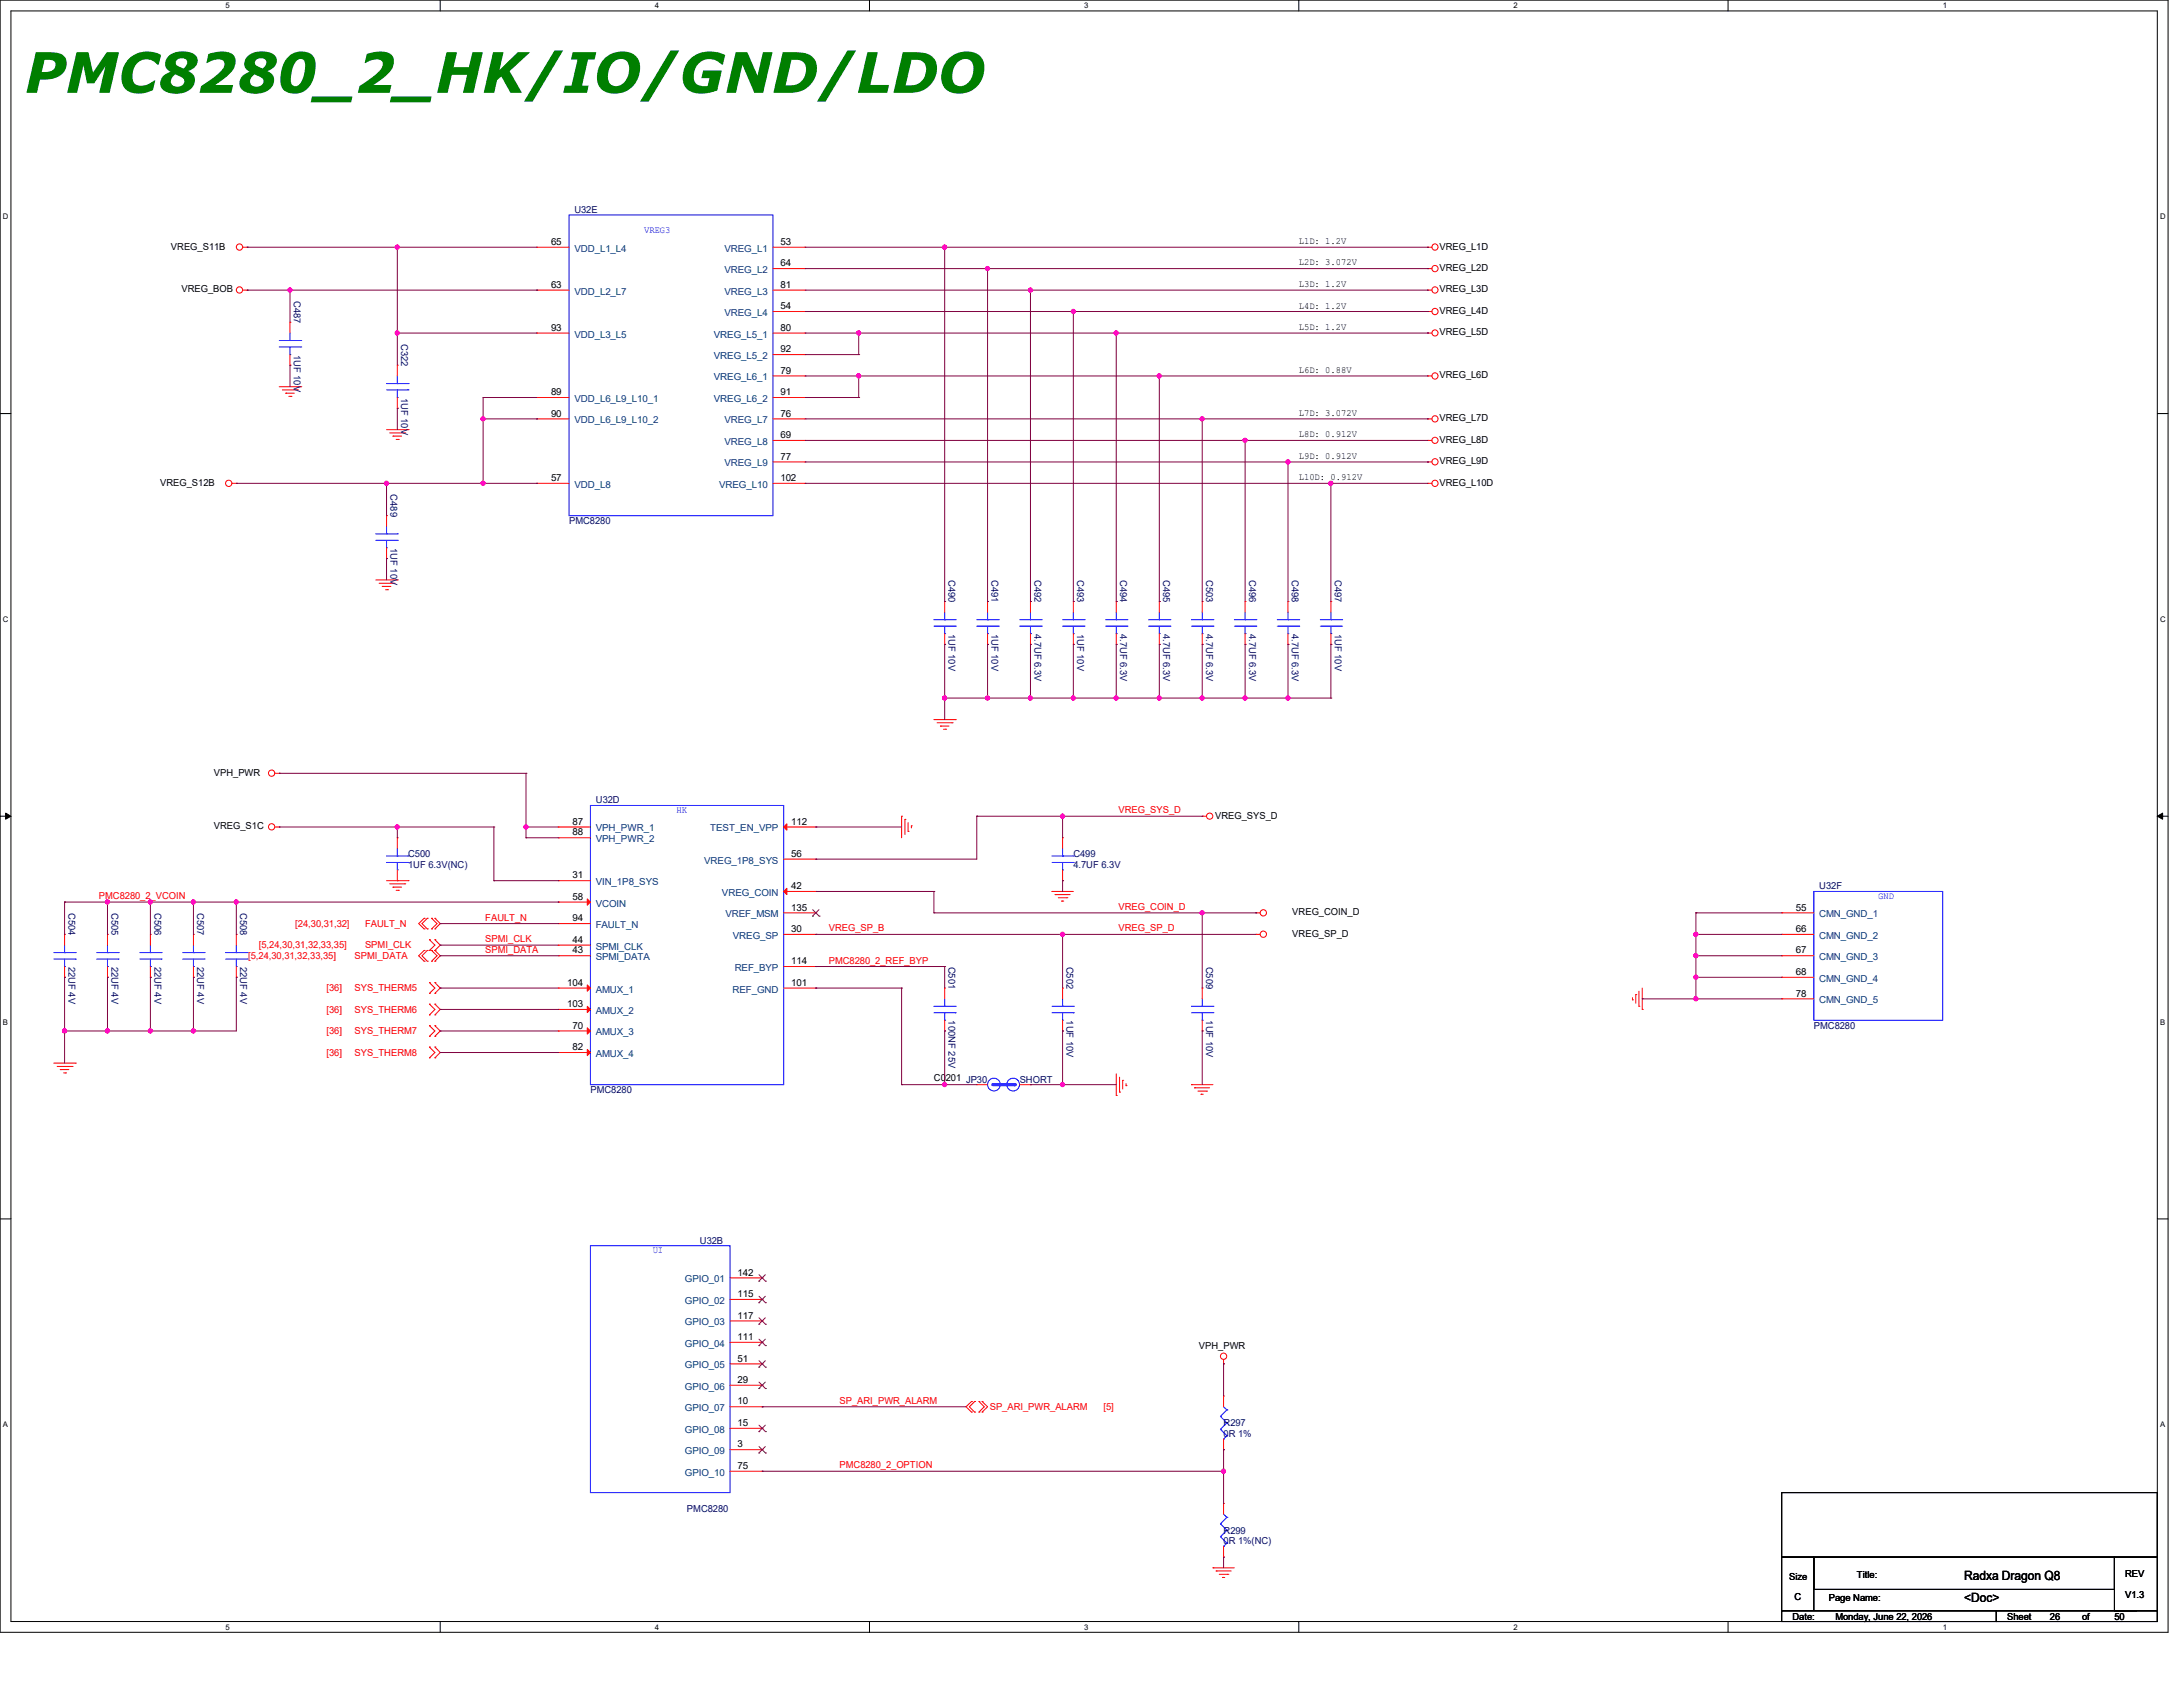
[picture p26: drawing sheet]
<svg xmlns="http://www.w3.org/2000/svg" width="558mm" height="431mm" viewBox="0 0 558 431" stroke-linecap="round" stroke-linejoin="round" font-family="sans-serif">
<defs><g id="words">
<text font-size="14.2" fill="#007f00" x="6.3" y="23.7">PMC8280_2_HK/IO/GND/LDO</text>
<g font-size="3.3">
<text x="502.1" y="403.8">Radxa Dragon Q8</text>
<text x="502.1" y="409.3">&lt;Doc&gt;</text>
</g>
<g font-size="2.5" fill="#00007f">
<text x="146.8" y="54.4">U32E</text>
<text x="75.1" y="76.9" transform="rotate(90 75.1 76.9)">C487</text>
<text x="102.6" y="87.8" transform="rotate(90 102.6 87.8)">C322</text>
<text x="75.1" y="90.6" transform="rotate(90 75.1 90.6)">1UF 10V</text>
<text x="102.6" y="101.6" transform="rotate(90 102.6 101.6)">1UF 10V</text>
<text x="99.8" y="126.2" transform="rotate(90 99.8 126.2)">C489</text>
<text x="145.5" y="134">PMC8280</text>
<text x="99.8" y="140" transform="rotate(90 99.8 140)">1UF 10V</text>
<text x="242.4" y="148.2" transform="rotate(90 242.4 148.2)">C490</text>
<text x="253.4" y="148.2" transform="rotate(90 253.4 148.2)">C491</text>
<text x="264.4" y="148.2" transform="rotate(90 264.4 148.2)">C492</text>
<text x="275.4" y="148.2" transform="rotate(90 275.4 148.2)">C493</text>
<text x="286.3" y="148.2" transform="rotate(90 286.3 148.2)">C494</text>
<text x="297.3" y="148.2" transform="rotate(90 297.3 148.2)">C495</text>
<text x="308.3" y="148.2" transform="rotate(90 308.3 148.2)">C503</text>
<text x="319.3" y="148.2" transform="rotate(90 319.3 148.2)">C496</text>
<text x="330.2" y="148.2" transform="rotate(90 330.2 148.2)">C498</text>
<text x="341.2" y="148.2" transform="rotate(90 341.2 148.2)">C497</text>
<text x="242.4" y="161.9" transform="rotate(90 242.4 161.9)">1UF 10V</text>
<text x="253.4" y="161.9" transform="rotate(90 253.4 161.9)">1UF 10V</text>
<text x="264.4" y="161.9" transform="rotate(90 264.4 161.9)">4.7UF 6.3V</text>
<text x="275.4" y="161.9" transform="rotate(90 275.4 161.9)">1UF 10V</text>
<text x="286.3" y="161.9" transform="rotate(90 286.3 161.9)">4.7UF 6.3V</text>
<text x="297.3" y="161.9" transform="rotate(90 297.3 161.9)">4.7UF 6.3V</text>
<text x="308.3" y="161.9" transform="rotate(90 308.3 161.9)">4.7UF 6.3V</text>
<text x="319.3" y="161.9" transform="rotate(90 319.3 161.9)">4.7UF 6.3V</text>
<text x="330.2" y="161.9" transform="rotate(90 330.2 161.9)">4.7UF 6.3V</text>
<text x="341.2" y="161.9" transform="rotate(90 341.2 161.9)">1UF 10V</text>
<text x="152.3" y="205.3">U32D</text>
<text x="104.3" y="219">C500</text>
<text x="104.3" y="221.7">1UF 6.3V(NC)</text>
<text x="274.4" y="219">C499</text>
<text x="274.4" y="221.7">4.7UF 6.3V</text>
<text x="465" y="227.2">U32F</text>
<text x="17.5" y="233.2" transform="rotate(90 17.5 233.2)">C504</text>
<text x="28.5" y="233.2" transform="rotate(90 28.5 233.2)">C505</text>
<text x="39.5" y="233.2" transform="rotate(90 39.5 233.2)">C506</text>
<text x="50.4" y="233.2" transform="rotate(90 50.4 233.2)">C507</text>
<text x="61.4" y="233.2" transform="rotate(90 61.4 233.2)">C508</text>
<text x="17.5" y="246.9" transform="rotate(90 17.5 246.9)">22UF 4V</text>
<text x="28.5" y="246.9" transform="rotate(90 28.5 246.9)">22UF 4V</text>
<text x="39.5" y="246.9" transform="rotate(90 39.5 246.9)">22UF 4V</text>
<text x="50.4" y="246.9" transform="rotate(90 50.4 246.9)">22UF 4V</text>
<text x="61.4" y="246.9" transform="rotate(90 61.4 246.9)">22UF 4V</text>
<text x="242.4" y="246.9" transform="rotate(90 242.4 246.9)">C501</text>
<text x="272.6" y="246.9" transform="rotate(90 272.6 246.9)">C502</text>
<text x="308.3" y="246.9" transform="rotate(90 308.3 246.9)">C509</text>
<text x="242.4" y="260.6" transform="rotate(90 242.4 260.6)">100NF 25V</text>
<text x="272.6" y="260.6" transform="rotate(90 272.6 260.6)">1UF 10V</text>
<text x="308.3" y="260.6" transform="rotate(90 308.3 260.6)">1UF 10V</text>
<text x="463.6" y="262.9">PMC8280</text>
<text x="150.9" y="279.4">PMC8280</text>
<text x="260.6" y="276.6">SHORT</text>
<text x="178.9" y="317.8">U32B</text>
<text x="312.8" y="364.4">R297</text>
<text x="312.8" y="367.2">0R 1%</text>
<text x="175.6" y="386.3">PMC8280</text>
<text x="312.8" y="391.8">R299</text>
<text x="312.8" y="394.6">0R 1%(NC)</text>
</g>
<g font-size="2.5" fill="#00f">
<text x="164.6" y="59.6">VREG3</text>
<text x="172.9" y="207.7">HK</text>
<text x="480.1" y="229.7">GND</text>
<text x="166.8" y="320.2">UI</text>
</g>
<g font-size="2.5">
<text x="43.7" y="63.8">VREG_S11B</text>
<text x="140.8" y="62.6">65</text>
<text x="199.5" y="62.6">53</text>
<text x="332" y="62.4">L1D: 1.2V</text>
<text x="367.9" y="63.8">VREG_L1D</text>
<text x="199.5" y="68">64</text>
<text x="332" y="67.8">L2D: 3.072V</text>
<text x="367.9" y="69.2">VREG_L2D</text>
<text x="46.4" y="74.7">VREG_BOB</text>
<text x="140.8" y="73.5">63</text>
<text x="199.5" y="73.5">81</text>
<text x="332" y="73.3">L3D: 1.2V</text>
<text x="367.9" y="74.7">VREG_L3D</text>
<text x="199.5" y="79">54</text>
<text x="332" y="78.8">L4D: 1.2V</text>
<text x="367.9" y="80.2">VREG_L4D</text>
<text x="140.8" y="84.5">93</text>
<text x="199.5" y="84.5">80</text>
<text x="199.5" y="90">92</text>
<text x="332" y="84.3">L5D: 1.2V</text>
<text x="367.9" y="85.7">VREG_L5D</text>
<text x="199.5" y="95.5">79</text>
<text x="332" y="95.3">L6D: 0.88V</text>
<text x="140.8" y="101">89</text>
<text x="199.5" y="101">91</text>
<text x="367.9" y="96.6">VREG_L6D</text>
<text x="140.8" y="106.4">90</text>
<text x="199.5" y="106.4">76</text>
<text x="332" y="106.3">L7D: 3.072V</text>
<text x="367.9" y="107.7">VREG_L7D</text>
<text x="199.5" y="111.9">69</text>
<text x="332" y="111.7">L8D: 0.912V</text>
<text x="367.9" y="113.1">VREG_L8D</text>
<text x="199.5" y="117.4">77</text>
<text x="332" y="117.2">L9D: 0.912V</text>
<text x="367.9" y="118.6">VREG_L9D</text>
<text x="40.9" y="124.1">VREG_S12B</text>
<text x="140.8" y="122.9">57</text>
<text x="199.5" y="122.9">102</text>
<text x="332" y="122.7">L10D: 0.912V</text>
<text x="367.9" y="124.1">VREG_L10D</text>
<text x="54.7" y="198.2">VPH_PWR</text>
<text x="310.6" y="209.1">VREG_SYS_D</text>
<text x="54.7" y="211.9">VREG_S1C</text>
<text x="146.3" y="210.7">87</text>
<text x="146.3" y="213.4">88</text>
<text x="202.2" y="210.7">112</text>
<text x="202.2" y="218.9">56</text>
<text x="146.3" y="224.4">31</text>
<text x="202.2" y="227.2">42</text>
<text x="146.3" y="229.9">58</text>
<text x="202.2" y="232.6">135</text>
<text x="330.3" y="233.8">VREG_COIN_D</text>
<text x="459" y="232.6">55</text>
<text x="146.3" y="235.4">94</text>
<text x="202.2" y="238.1">30</text>
<text x="330.3" y="239.3">VREG_SP_D</text>
<text x="459" y="238.1">66</text>
<text x="146.3" y="240.9">44</text>
<text x="146.3" y="243.6">43</text>
<text x="459" y="243.6">67</text>
<text x="144.9" y="251.8">104</text>
<text x="202.2" y="246.3">114</text>
<text x="202.2" y="251.8">101</text>
<text x="459" y="249.1">68</text>
<text x="144.9" y="257.3">103</text>
<text x="459" y="254.6">78</text>
<text x="146.3" y="262.8">70</text>
<text x="146.3" y="268.3">82</text>
<text x="238.7" y="276.1">C0201 JP30</text>
<text x="188.5" y="325.9">142</text>
<text x="188.5" y="331.4">115</text>
<text x="188.5" y="336.9">117</text>
<text x="188.5" y="342.3">111</text>
<text x="188.5" y="347.9">51</text>
<text x="306.5" y="344.6">VPH_PWR</text>
<text x="188.5" y="353.3">29</text>
<text x="188.5" y="358.8">10</text>
<text x="188.5" y="364.3">15</text>
<text x="188.5" y="369.8">3</text>
<text x="188.5" y="375.3">75</text>
<text x="457.3" y="403.6">Size</text>
<text x="474.6" y="403.1">Title:</text>
<text x="543.2" y="402.8">REV</text>
<text x="458.2" y="413.8">Date:</text>
<text x="458.7" y="408.9">C</text>
<text x="467.5" y="409.1">Page Name:</text>
<text x="469.1" y="413.8">Monday, June 22, 2026</text>
<text x="513" y="413.8">Sheet</text>
<text x="524" y="413.8">26</text>
<text x="532.2" y="413.8">of</text>
<text x="540.5" y="413.8">50</text>
<text x="543.2" y="408.3">V1.3</text>
</g>
<g font-size="2.5" fill="#003f7f">
<text x="146.8" y="64.3">VDD_L1_L4</text>
<text x="185.2" y="64.3">VREG_L1</text>
<text x="185.2" y="69.8">VREG_L2</text>
<text x="146.8" y="75.3">VDD_L2_L7</text>
<text x="185.2" y="75.3">VREG_L3</text>
<text x="185.2" y="80.7">VREG_L4</text>
<text x="146.8" y="86.2">VDD_L3_L5</text>
<text x="182.5" y="86.2">VREG_L5_1</text>
<text x="182.5" y="91.7">VREG_L5_2</text>
<text x="182.5" y="97.2">VREG_L6_1</text>
<text x="146.8" y="102.7">VDD_L6_L9_L10_1</text>
<text x="182.5" y="102.7">VREG_L6_2</text>
<text x="146.8" y="108.2">VDD_L6_L9_L10_2</text>
<text x="185.2" y="108.2">VREG_L7</text>
<text x="185.2" y="113.7">VREG_L8</text>
<text x="185.2" y="119.2">VREG_L9</text>
<text x="146.8" y="124.6">VDD_L8</text>
<text x="183.8" y="124.6">VREG_L10</text>
<text x="152.3" y="212.4">VPH_PWR_1</text>
<text x="152.3" y="215.2">VPH_PWR_2</text>
<text x="181.5" y="212.4">TEST_EN_VPP</text>
<text x="180" y="220.6">VREG_1P8_SYS</text>
<text x="152.3" y="226.1">VIN_1P8_SYS</text>
<text x="152.3" y="231.6">VCOIN</text>
<text x="184.5" y="228.9">VREG_COIN</text>
<text x="152.3" y="237.1">FAULT_N</text>
<text x="185.4" y="234.4">VREF_MSM</text>
<text x="187.3" y="239.9">VREG_SP</text>
<text x="465" y="234.4">CMN_GND_1</text>
<text x="465" y="239.9">CMN_GND_2</text>
<text x="152.3" y="242.6">SPMI_CLK</text>
<text x="152.3" y="245.3">SPMI_DATA</text>
<text x="465" y="245.3">CMN_GND_3</text>
<text x="187.8" y="248.1">REF_BYP</text>
<text x="465" y="250.8">CMN_GND_4</text>
<text x="152.3" y="253.6">AMUX_1</text>
<text x="187.2" y="253.6">REF_GND</text>
<text x="465" y="256.3">CMN_GND_5</text>
<text x="152.3" y="259">AMUX_2</text>
<text x="152.3" y="264.5">AMUX_3</text>
<text x="152.3" y="270">AMUX_4</text>
<text x="175.1" y="327.6">GPIO_01</text>
<text x="175.1" y="333.1">GPIO_02</text>
<text x="175.1" y="338.6">GPIO_03</text>
<text x="175.1" y="344.1">GPIO_04</text>
<text x="175.1" y="349.6">GPIO_05</text>
<text x="175.1" y="355">GPIO_06</text>
<text x="175.1" y="360.6">GPIO_07</text>
<text x="175.1" y="366.1">GPIO_08</text>
<text x="175.1" y="371.5">GPIO_09</text>
<text x="175.1" y="377">GPIO_10</text>
</g>
<g font-size="2.5" fill="#f00">
<text x="285.9" y="207.8">VREG_SYS_D</text>
<text x="25.3" y="229.7">PMC8280_2_VCOIN</text>
<text x="285.9" y="232.5">VREG_COIN_D</text>
<text x="75.5" y="236.9">[24,30,31,32]</text>
<text x="93.3" y="236.9">FAULT_N</text>
<text x="124" y="235.2">FAULT_N</text>
<text x="211.8" y="238">VREG_SP_B</text>
<text x="285.9" y="238">VREG_SP_D</text>
<text x="63.4" y="245.1">[5,24,30,31,32,33,35]</text>
<text x="66.2" y="242.3">[5,24,30,31,32,33,35]</text>
<text x="90.6" y="245.1">SPMI_DATA</text>
<text x="93.3" y="242.3">SPMI_CLK</text>
<text x="124" y="243.4">SPMI_DATA</text>
<text x="124" y="240.7">SPMI_CLK</text>
<text x="211.8" y="246.2">PMC8280_2_REF_BYP</text>
<text x="83.4" y="253.3">[36]</text>
<text x="90.6" y="253.3">SYS_THERM5</text>
<text x="83.4" y="258.8">[36]</text>
<text x="90.6" y="258.8">SYS_THERM6</text>
<text x="83.4" y="264.3">[36]</text>
<text x="83.4" y="269.7">[36]</text>
<text x="90.6" y="264.3">SYS_THERM7</text>
<text x="90.6" y="269.7">SYS_THERM8</text>
<text x="214.6" y="358.6">SP_ARI_PWR_ALARM</text>
<text x="253" y="360.3">SP_ARI_PWR_ALARM</text>
<text x="282.1" y="360.3">[5]</text>
<text x="214.6" y="375.1">PMC8280_2_OPTION</text>
</g>
<g font-size="2">
<text x="57.7" y="2.1">5</text>
<text x="167.4" y="2.1">4</text>
<text x="277.1" y="2.1">3</text>
<text x="386.8" y="2.1">2</text>
<text x="496.6" y="2.1">1</text>
<text x=".8" y="56">D</text>
<text x="552.2" y="56">D</text>
<text x=".8" y="158.9">C</text>
<text x="552.2" y="158.9">C</text>
<text x=".8" y="261.7">B</text>
<text x="552.2" y="261.7">B</text>
<text x=".8" y="364.6">A</text>
<text x="552.2" y="364.6">A</text>
<text x="57.7" y="416.3">5</text>
<text x="167.4" y="416.3">4</text>
<text x="277.1" y="416.3">3</text>
<text x="386.8" y="416.3">2</text>
<text x="496.6" y="416.3">1</text>
</g>
</g></defs>
<g fill="none" stroke="#000" stroke-width=".26">
<path d="M0 0h554.2v417h-554.2zM2.8 2.8h548.6v411.5h-548.6zM112.5 0v2.8M222.3 0v2.8M332 0v2.8M441.7 0v2.8M0 105.7h2.8M551.4 105.7h2.8M0 208.5h2.8M1.4 207.7l1.4 .8-1.4 .8zM551.4 208.5l1.4-.8v1.6zM551.4 208.5h2.8"/>
<path d="M0 311.4h2.8M551.4 311.4h2.8M455.4 381.3h96v16.5h-96zM455.4 397.8h8.2v13.7h-8.2zM463.6 397.8h76.9v8.3h-76.9zM540.5 397.8h10.9v13.7h-10.9zM112.5 414.3v2.7M222.3 414.3v2.7M332 414.3v2.7M441.7 414.3v2.7M455.4 411.5h54.9v2.8h-54.9zM463.6 411.5h82.3"/>
<path d="M510.3 411.5h41.1v2.8h-41.1zM545.9 411.5h.1"/>
</g>
<path d="M1.4 207.7l1.4 .8-1.4 .8zM551.4 208.5l1.4-.8v1.6z" fill="#000"/>
<g fill="none" stroke="#f00" stroke-width=".26">
<path d="M62.1 63.2h1.1M62.1 74.1h1.1M63.2 63.2h.1M63.2 74.1h.1M364.9 63.2h.1M364.9 68.6h.1M364.9 74.1h.1M364.9 79.6h.1M364.9 63.2h1.1M364.9 74.1h1.1M364.9 68.6h1.1M364.9 79.6h1.1"/>
<path d="M71.4 98.8h5.5M72.2 99.6h3.8M76 99.6h.1M76.9 98.8h.1M364.9 85.1h.1M364.9 96.1h.1M364.9 85.1h1.1M364.9 96.1h1.1M73 100.5h.1M73 100.5h2.2M73.8 101.3h.6M74.4 101.3h.1"/>
<path d="M98.8 109.8h5.5M99.6 110.6h3.9M100.5 111.4h.1M100.5 111.4h2.2M101.3 112.3h.5M101.8 112.3h.1M103.5 110.6h.1M104.3 109.8h.1M364.9 112.5h.1M364.9 118h.1M364.9 107h.1M364.9 112.5h1.1"/>
<path d="M364.9 118h1.1M364.9 107h1.1M59.3 123.5h1.1M60.4 123.5h.1M364.9 123.5h.1M364.9 123.5h1.1M96.1 148.2h5.5M96.9 149h3.8M97.7 149.8h.1M97.7 149.8h2.2M98.6 150.7h.5M99.1 150.7h.1"/>
<path d="M100.7 149h.1M101.6 148.2h.1M70.3 197.6h1.1M71.4 197.6h.1M238.7 183.9h5.5M239.5 184.7h3.9M240.4 185.5h.1M240.4 185.5h2.2M241.2 186.3h.5M241.7 186.3h.1M243.4 184.7h.1M244.2 183.9h.1"/>
<path d="M70.3 211.3h1.1M71.4 211.3h.1M230.5 208.5h.1M230.5 208.5v5.5M231.3 209.3h.1M231.3 209.3v3.9M232.1 212.4h.1M232.1 210.2v2.2M233 211h.1M233 211v.5M307.3 208.5h.1M307.3 208.5h1.1"/>
<path d="M98.8 225h5.5M99.6 225.8h3.9M100.5 226.7h.1M100.5 226.7h2.2M101.3 227.5h.5M101.8 227.5h.1M103.5 225.8h.1M104.3 225h.1M108.4 237.3h.1M108.4 234.6h.1M108.4 234.6l-1.4 1.4 1.4 1.3M109.2 237.3h.1"/>
<path d="M109.2 234.6h.1M109.2 234.6l-1.3 1.4 1.3 1.3M110.3 234.6h.1M110.3 237.3h.1M110.3 234.6l1.4 1.4-1.4 1.3M111.2 237.3h.1M111.2 234.6h.1M111.2 234.6l1.3 1.4-1.3 1.3M268.9 227.8h.1M268.9 227.8h5.5M269.7 228.6h.1M269.7 228.6h3.9"/>
<path d="M270.5 229.4h2.2M271.4 230.2h.1M271.4 230.2h.5M272.7 229.4h.1M321 233.2h.1M321 238.7h.1M321 233.2h1.1M321 238.7h1.1M108.4 245.6h.1M108.4 242.8h.1M108.4 242.8l-1.4 1.4 1.4 1.4M109.2 245.6h.1"/>
<path d="M109.2 242.8h.1M109.2 242.8l-1.3 1.4 1.3 1.4M109.8 240.1h.1M109.8 242.8h.1M109.8 251h.1M109.8 253.8h.1M109.8 256.5h.1M109.8 259.3h.1M109.8 240.1l1.4 1.4-1.4 1.3M109.8 251l1.4 1.4-1.4 1.4M109.8 256.5l1.4 1.4-1.4 1.4M110.3 242.8h.1"/>
<path d="M110.3 245.6h.1M110.3 242.8l1.4 1.4-1.4 1.4M111.2 245.6h.1M111.2 242.8h.1M111.2 240.1h.1M111.2 253.8h.1M111.2 251h.1M111.2 259.3h.1M111.2 256.5h.1M111.2 242.8l1.3 1.4-1.3 1.4M111.2 240.1l1.3 1.4-1.3 1.3M111.2 251l1.3 1.4-1.3 1.4"/>
<path d="M111.2 256.5l1.3 1.4-1.3 1.4M417.3 255.4h.1M417.3 254.9v.5M418.1 254.1h.1M418.1 254.1v2.2M418.9 257.1h.1M418.9 253.2v3.9M419.8 257.9h.1M419.8 252.4v5.5M13.8 271.6h5.5M14.6 272.5h3.8M15.4 273.3h.1"/>
<path d="M15.4 273.3h2.2M16.3 274.1h.5M16.8 274.1h.1M18.4 272.5h.1M19.3 271.6h.1M109.8 262h.1M109.8 264.8h.1M109.8 267.5h.1M109.8 270.3h.1M109.8 262l1.4 1.4-1.4 1.4M109.8 267.5l1.4 1.4-1.4 1.4M111.2 264.8h.1"/>
<path d="M111.2 262h.1M111.2 270.3h.1M111.2 267.5h.1M111.2 262l1.3 1.4-1.3 1.4M111.2 267.5l1.3 1.4-1.3 1.4M285.3 279.9h.1M285.3 274.4v5.5M286.2 279h.1M286.2 275.2v3.8M287 276h.1M287 276v2.2M287.8 277.4h.1"/>
<path d="M287.8 276.9v.5M304.5 277.1h.1M304.5 277.1h5.5M305.4 277.9h.1M305.4 277.9h3.8M306.2 278.8h2.2M307 279.6h.1M307 279.6h.6M308.4 278.8h.1M248.3 358.1h.1M248.3 358.1l-1.4 1.3 1.4 1.4M249.1 358.1h.1"/>
<path d="M249.1 358.1l-1.3 1.3 1.3 1.4M250.2 358.1h.1M250.2 358.1l1.4 1.3-1.4 1.4M251 358.1h.1M251 358.1l1.4 1.3-1.4 1.4M312.8 348.4h.1M312.8 347.3v1.1M248.3 360.8h.1M249.1 360.8h.1M250.2 360.8h.1M251 360.8h.1M310 400.6h.1"/>
<path d="M310 400.6h5.5M310.9 401.4h.1M310.9 401.4h3.8M311.7 402.2h2.2M312.5 403h.1M312.5 403h.6M313.9 402.2h.1"/>
<circle cx="61.2" cy="74.1" r=".8"/>
<circle cx="61.2" cy="63.1" r=".8"/>
<circle cx="366.8" cy="74.1" r=".79"/>
<circle cx="366.8" cy="79.6" r=".79"/>
<circle cx="366.8" cy="68.6" r=".79"/>
<circle cx="366.8" cy="63.1" r=".79"/>
<circle cx="366.8" cy="96" r=".79"/>
<circle cx="366.8" cy="85.1" r=".78"/>
<circle cx="366.8" cy="118" r=".79"/>
<circle cx="366.8" cy="107" r=".79"/>
<circle cx="366.8" cy="112.5" r=".78"/>
<circle cx="58.5" cy="123.5" r=".8"/>
<circle cx="366.8" cy="123.5" r=".79"/>
<circle cx="69.4" cy="197.5" r=".8"/>
<circle cx="69.4" cy="211.2" r=".8"/>
<circle cx="309.2" cy="208.5" r=".8"/>
<circle cx="322.9" cy="238.7" r=".8"/>
<circle cx="322.9" cy="233.2" r=".8"/>
<circle cx="312.8" cy="346.5" r=".8"/>
</g>
<path d="M253.8 277.1h5.5" fill="none" stroke="#00f" stroke-width=".8"/>
<circle cx="259.3" cy="277.1" r=".4" fill="#00f"/>
<g fill="none" stroke="#00f" stroke-width=".26">
<path d="M315.5 160h5.5M315.5 158.3h5.5M318.3 158.3h.1M318.3 156.4v1.9M318.3 160v1.9M321 160h.1M321 158.3h.1M326.5 160h5.5M326.5 158.3h5.5M329.2 158.3h.1M329.2 156.4v1.9M329.2 160v1.9"/>
<path d="M332 160h.1M332 158.3h.1M318.3 161.9h.1M329.2 161.9h.1M150.9 205.8h49.4v71.3h-49.4z"/>
<circle cx="254.1" cy="277.1" r="1.63"/>
<circle cx="259" cy="277.1" r="1.63"/>
</g>
<g fill="none" stroke="#f00" stroke-width=".26">
<path d="M318.3 153.7h.1M318.3 153.7v2.7M329.2 153.7h.1M329.2 153.7v2.7M318.3 164.6h.1M318.3 161.9v2.7M329.2 164.6h.1M329.2 161.9v2.7M142.7 211.3h.1M142.7 214h.1M142.7 211.3h8.2M142.7 214h8.2"/>
<path d="M142.7 225h.1M142.7 225h8.2M249.7 277.1h.1M249.7 277.1h2.7M260.6 277.1h2.8M263.4 277.1h.1"/>
</g>
<path d="M150.1 229.7l.8 .8-.8 .8z" fill="#f00"/>
<path d="M142.7 230.5h.1M142.7 236h.1M142.7 230.5h8.2M142.7 236h8.2M150.1 229.7l.8 .8-.8 .8zM142.7 241.5h.1M142.7 244.2h.1M142.7 241.5h8.2M142.7 244.2h8.2" fill="none" stroke="#f00" stroke-width=".26"/>
<path d="M150.1 251.6l.8 .8-.8 .8z" fill="#f00"/>
<path d="M142.7 252.4h.1M142.7 252.4h8.2M150.1 251.6l.8 .8-.8 .8z" fill="none" stroke="#f00" stroke-width=".26"/>
<path d="M150.1 257.1l.8 .8-.8 .8z" fill="#f00"/>
<path d="M142.7 257.9h.1M142.7 257.9h8.2M150.1 257.1l.8 .8-.8 .8z" fill="none" stroke="#f00" stroke-width=".26"/>
<path d="M150.1 262.6l.8 .8-.8 .8z" fill="#f00"/>
<path d="M142.7 263.4h.1M142.7 263.4h8.2M150.1 262.6l.8 .8-.8 .8z" fill="none" stroke="#f00" stroke-width=".26"/>
<path d="M150.1 268.1l.8 .8-.8 .8z" fill="#f00"/>
<path d="M142.7 268.9h.1M142.7 268.9h8.2M150.1 268.1l.8 .8-.8 .8z" fill="none" stroke="#f00" stroke-width=".26"/>
<path d="M200.3 211.3l.8-.8v1.6z" fill="#f00"/>
<path d="M200.3 211.3l.8-.8v1.6zM200.3 211.3h8.2M200.3 219.5h8.2M208.5 211.3h.1M208.5 219.5h.1" fill="none" stroke="#f00" stroke-width=".26"/>
<path d="M200.3 227.8l.8-.9v1.7z" fill="#f00"/>
<g fill="none" stroke="#f00" stroke-width=".26">
<path d="M137.2 63.2h.1M137.2 74.1h.1M137.2 63.2h8.3M137.2 74.1h8.3M197.6 63.2h8.2M197.6 74.1h8.2M197.6 68.6h8.2M197.6 79.6h8.2M205.8 63.2h.1M205.8 68.6h.1M205.8 74.1h.1M205.8 79.6h.1"/>
<path d="M74.1 82.3h.1M74.1 93.3h.1M74.1 82.3v2.8M74.1 90.6v2.7M101.6 93.3h.1M101.6 93.3v2.8M137.2 85.1h.1M137.2 85.1h8.3M197.6 85.1h8.2M197.6 90.6h8.2M197.6 96.1h8.2M205.8 85.1h.1"/>
<path d="M205.8 90.6h.1M205.8 96.1h.1M101.6 104.3h.1M101.6 101.6v2.7M137.2 101.6h.1M137.2 107h.1M137.2 101.6h8.3M137.2 107h8.3M197.6 101.6h8.2M197.6 107h8.2M197.6 112.5h8.2M197.6 118h8.2"/>
<path d="M205.8 101.6h.1M205.8 107h.1M205.8 112.5h.1M205.8 118h.1M98.8 131.7h.1M98.8 131.7v2.7M98.8 140v2.7M137.2 123.5h.1M137.2 123.5h8.3M197.6 123.5h8.2M205.8 123.5h.1M98.8 142.7h.1"/>
<path d="M241.5 153.7h.1M241.5 153.7v2.7M252.4 153.7h.1M252.4 153.7v2.7M263.4 153.7h.1M263.4 153.7v2.7M274.4 153.7h.1M274.4 153.7v2.7M285.3 153.7h.1M285.3 153.7v2.7M296.3 153.7h.1M296.3 153.7v2.7"/>
<path d="M307.3 153.7h.1M307.3 153.7v2.7M340.2 153.7h.1M340.2 153.7v2.7M241.5 164.6h.1M241.5 161.9v2.7M252.4 164.6h.1M252.4 161.9v2.7M263.4 164.6h.1M263.4 161.9v2.7M274.4 164.6h.1M274.4 161.9v2.7"/>
<path d="M285.3 164.6h.1M285.3 161.9v2.7M296.3 164.6h.1M296.3 161.9v2.7M307.3 164.6h.1M307.3 161.9v2.7M340.2 164.6h.1M340.2 161.9v2.7M101.6 214h.1M101.6 214v2.7M271.6 214h.1M271.6 214v2.7"/>
<path d="M16.5 238.7h.1M16.5 238.7v2.8M27.5 238.7h.1M27.5 238.7v2.8M38.4 238.7h.1M38.4 238.7v2.8M49.4 238.7h.1M49.4 238.7v2.8M60.4 238.7h.1M60.4 238.7v2.8M101.6 225h.1M101.6 222.2v2.8"/>
<path d="M200.3 227.8l.8-.9v1.7zM200.3 227.8h8.2M200.3 233.2h8.2M200.3 238.7h8.2M208.5 227.8h.1M208.5 233.2h.1M208.5 238.7h.1M271.6 225h.1M271.6 222.2v2.8M455.4 233.2h.1M455.4 238.7h.1M455.4 233.2h8.2"/>
<path d="M455.4 238.7h8.2M16.5 249.7h.1M16.5 246.9v2.8M27.5 249.7h.1M27.5 246.9v2.8M38.4 249.7h.1M38.4 246.9v2.8M49.4 249.7h.1M49.4 246.9v2.8M60.4 249.7h.1M60.4 246.9v2.8M200.3 246.9h8.2"/>
<path d="M200.3 252.4h8.2M208.5 246.9h.1M208.5 252.4h.1M241.5 252.4h.1M241.5 252.4v2.8M271.6 252.4h.1M271.6 252.4v2.8M307.3 252.4h.1M307.3 252.4v2.8M455.4 244.2h.1M455.4 249.7h.1M455.4 255.2h.1"/>
<path d="M455.4 244.2h8.2M455.4 249.7h8.2M455.4 255.2h8.2M241.5 263.4h.1M241.5 260.6v2.8M271.6 263.4h.1M271.6 260.6v2.8M307.3 263.4h.1M307.3 260.6v2.8M186.6 326.5h8.2M186.6 332h8.2M186.6 337.5h8.2"/>
<path d="M194.8 326.5h.1M194.8 332h.1M194.8 337.5h.1M186.6 342.9h8.2M186.6 348.4h8.2M186.6 353.9h8.2M186.6 359.4h8.2M194.8 342.9h.1M194.8 348.4h.1M194.8 353.9h.1M194.8 359.4h.1M312.8 356.7h.1"/>
<path d="M312.8 356.7v2.7M186.6 364.9h8.2M186.6 370.4h8.2M186.6 375.9h8.2M194.8 364.9h.1M194.8 370.4h.1M194.8 375.9h.1M312.8 370.4h.1M312.8 367.6v2.8M312.8 384.1h.1M312.8 397.8h.1M312.8 384.1v2.7"/>
<path d="M312.8 395.1v2.7"/>
</g>
<g fill="none" stroke="#7f3f00" stroke-width=".26">
<path d="M207.7 234.1h.1M207.7 232.4l1.7 1.7M209.3 232.4l-1.6 1.7M209.4 234.1h.1M194 327.3h.1M194 332.8h.1M194 338.3h.1M194 325.7l1.7 1.6M194 331.2l1.7 1.6M194 336.7l1.7 1.6M195.6 325.7l-1.6 1.6M195.6 331.2l-1.6 1.6"/>
<path d="M195.6 336.7l-1.6 1.6M195.7 327.3h.1M195.7 332.8h.1M195.7 338.3h.1M194 343.8h.1M194 349.3h.1M194 354.8h.1M194 342.1l1.7 1.7M194 347.6l1.7 1.7M194 353.1l1.7 1.7M195.6 342.1l-1.6 1.7M195.6 347.6l-1.6 1.7"/>
<path d="M195.6 353.1l-1.6 1.7M195.7 343.8h.1M195.7 349.3h.1M195.7 354.8h.1M194 365.8h.1M194 371.2h.1M194 364.1l1.7 1.7M194 369.6l1.7 1.6M195.6 364.1l-1.6 1.7M195.6 369.6l-1.6 1.6M195.7 365.8h.1M195.7 371.2h.1"/>
</g>
<g fill="none" stroke="#00f" stroke-width=".26">
<path d="M145.5 54.9h52.1v76.8h-52.1zM71.4 88.6h5.5M71.4 87h5.5M74.1 90.6h.1M74.1 87h.1M74.1 85.1v1.9M74.1 88.6v2M76.9 88.6h.1M76.9 87h.1M98.8 99.6h5.5M98.8 98h5.5M101.6 98h.1"/>
<path d="M101.6 96.1v1.9M101.6 99.6v2M104.3 99.6h.1M104.3 98h.1M101.6 101.6h.1M96.1 138h5.5M96.1 136.4h5.5M98.8 140h.1M98.8 136.4h.1M98.8 134.4v2M98.8 138v2M101.6 138h.1"/>
<path d="M101.6 136.4h.1M238.7 160h5.5M238.7 158.3h5.5M241.5 158.3h.1M241.5 156.4v1.9M241.5 160v1.9M244.2 160h.1M244.2 158.3h.1M249.7 160h5.5M249.7 158.3h5.5M252.4 158.3h.1M252.4 156.4v1.9"/>
<path d="M252.4 160v1.9M255.2 160h.1M255.2 158.3h.1M260.6 160h5.5M260.6 158.3h5.5M263.4 158.3h.1M263.4 156.4v1.9M263.4 160v1.9M266.1 160h.1M266.1 158.3h.1M271.6 160h5.5M271.6 158.3h5.5"/>
<path d="M274.4 158.3h.1M274.4 156.4v1.9M274.4 160v1.9M277.1 160h.1M277.1 158.3h.1M282.6 160h5.5M282.6 158.3h5.5M285.3 158.3h.1M285.3 156.4v1.9M285.3 160v1.9M288.1 160h.1M288.1 158.3h.1"/>
<path d="M293.6 160h5.4M293.6 158.3h5.4M296.3 158.3h.1M296.3 156.4v1.9M296.3 160v1.9M299 160h.1M299 158.3h.1M304.5 160h5.5M304.5 158.3h5.5M307.3 158.3h.1M307.3 156.4v1.9M307.3 160v1.9"/>
<path d="M310 160h.1M310 158.3h.1M337.5 160h5.4M337.5 158.3h5.4M340.2 158.3h.1M340.2 156.4v1.9M340.2 160v1.9M342.9 160h.1M342.9 158.3h.1M241.5 161.9h.1M252.4 161.9h.1M263.4 161.9h.1"/>
<path d="M274.4 161.9h.1M285.3 161.9h.1M296.3 161.9h.1M307.3 161.9h.1M340.2 161.9h.1M98.8 218.7h5.5M101.6 218.7h.1M101.6 216.7v2M104.3 218.7h.1M268.9 218.7h5.5M271.6 218.7h.1M271.6 216.7v2"/>
<path d="M274.4 218.7h.1M98.8 220.3h5.5M101.6 222.2h.1M101.6 220.3v1.9M104.3 220.3h.1M268.9 220.3h5.5M271.6 222.2h.1M271.6 220.3v1.9M274.4 220.3h.1M463.6 227.8h33v32.8h-33zM13.8 245h5.5M13.8 243.4h5.5"/>
<path d="M16.5 246.9h.1M16.5 243.4h.1M16.5 241.5v1.9M16.5 245v1.9M19.3 245h.1M19.3 243.4h.1M24.7 245h5.5M24.7 243.4h5.5M27.5 246.9h.1M27.5 243.4h.1M27.5 241.5v1.9M27.5 245v1.9"/>
<path d="M30.2 245h.1M30.2 243.4h.1M35.7 245h5.5M35.7 243.4h5.5M38.4 246.9h.1M38.4 243.4h.1M38.4 241.5v1.9M38.4 245v1.9M41.2 245h.1M41.2 243.4h.1M46.7 245h5.5M46.7 243.4h5.5"/>
<path d="M49.4 246.9h.1M49.4 243.4h.1M49.4 241.5v1.9M49.4 245v1.9M52.2 245h.1M52.2 243.4h.1M57.7 245h5.5M57.7 243.4h5.5M60.4 246.9h.1M60.4 243.4h.1M60.4 241.5v1.9M60.4 245v1.9"/>
<path d="M63.2 245h.1M63.2 243.4h.1M238.7 258.7h5.5M238.7 257.1h5.5M241.5 257.1h.1M241.5 255.2v1.9M241.5 258.7v1.9M244.2 258.7h.1M244.2 257.1h.1M268.9 258.7h5.5M268.9 257.1h5.5M271.6 257.1h.1"/>
<path d="M271.6 255.2v1.9M271.6 258.7v1.9M274.4 258.7h.1M274.4 257.1h.1M304.5 258.7h5.5M304.5 257.1h5.5M307.3 257.1h.1M307.3 255.2v1.9M307.3 258.7v1.9M310 258.7h.1M310 257.1h.1M241.5 260.6h.1"/>
<path d="M271.6 260.6h.1M307.3 260.6h.1M150.9 318.3h35.7v63h-35.7zM312.8 359.4l.8 .8M312 361.9h.1M312 365.2h.1M312 361.9l1.6 1.6M312 365.2l1.6 1.6M312.8 367.6h.1M313.6 360.2h.1M313.6 363.5h.1M313.6 366.8h.1"/>
<path d="M313.6 360.2l-1.6 1.7M313.6 363.5l-1.6 1.7M313.6 366.8l-.8 .8M312 389.3h.1M312 392.6h.1M312 389.3l1.6 1.6M312 392.6l1.6 1.6M312.8 395.1h.1M312.8 386.8l.8 .8M313.6 387.6h.1M313.6 390.9h.1M313.6 394.2h.1"/>
<path d="M313.6 387.6l-1.6 1.7M313.6 390.9l-1.6 1.7M313.6 394.2l-.8 .9"/>
</g>
<path d="M63.2 63.2h.1M63.2 63.2h38.4" fill="none" stroke="#7f003f" stroke-width=".26"/>
<circle cx="101.5" cy="63.1" r=".53" fill="#f0f"/>
<circle cx="101.5" cy="63.1" r=".53" fill="none" stroke="#f0f" stroke-width=".26"/>
<path d="M63.2 74.1h.1M63.2 74.1h10.9M101.6 63.2h.1M101.6 63.2h35.6" fill="none" stroke="#7f003f" stroke-width=".26"/>
<circle cx="74.1" cy="74.1" r=".53" fill="#f0f"/>
<circle cx="74.1" cy="74.1" r=".53" fill="none" stroke="#f0f" stroke-width=".26"/>
<g fill="none" stroke="#7f003f" stroke-width=".26">
<path d="M74.1 74.1h.1M74.1 74.1v8.2M74.1 74.1h63.1M137.2 74.1h.1M241.5 63.2v90.5M252.4 68.6v85.1M74.1 93.3h.1M74.1 93.3v5.5M241.5 153.7h.1M252.4 153.7h.1M241.5 164.6h.1M241.5 178.3h.1"/>
<path d="M241.5 164.6v13.7M252.4 164.6h.1M252.4 164.6v13.7h-10.9"/>
</g>
<circle cx="252.4" cy="178.3" r=".53" fill="#f0f"/>
<circle cx="252.4" cy="178.3" r=".53" fill="none" stroke="#f0f" stroke-width=".26"/>
<circle cx="241.4" cy="178.3" r=".53" fill="#f0f"/>
<circle cx="241.4" cy="178.3" r=".53" fill="none" stroke="#f0f" stroke-width=".26"/>
<path d="M263.4 74.1v79.6M285.3 85.1v68.6M296.3 96.1v57.6M263.4 153.7h.1M285.3 153.7h.1M296.3 153.7h.1M263.4 164.6h.1M263.4 164.6v13.7M285.3 164.6h.1M285.3 164.6v13.7M296.3 164.6h.1M296.3 164.6v13.7" fill="none" stroke="#7f003f" stroke-width=".26"/>
<circle cx="296.3" cy="178.3" r=".53" fill="#f0f"/>
<circle cx="296.3" cy="178.3" r=".53" fill="none" stroke="#f0f" stroke-width=".26"/>
<path d="M252.4 178.3h.1M252.4 178.3h22M274.4 178.3h.1" fill="none" stroke="#7f003f" stroke-width=".26"/>
<circle cx="263.4" cy="178.3" r=".53" fill="#f0f"/>
<circle cx="263.4" cy="178.3" r=".53" fill="none" stroke="#f0f" stroke-width=".26"/>
<path d="M60.4 123.5h.1M60.4 123.5h38.4M285.3 178.3h.1M285.3 178.3h11" fill="none" stroke="#7f003f" stroke-width=".26"/>
<circle cx="98.8" cy="123.5" r=".53" fill="#f0f"/>
<circle cx="98.8" cy="123.5" r=".53" fill="none" stroke="#f0f" stroke-width=".26"/>
<path d="M98.8 123.5h24.7M123.5 123.5h.1M98.8 142.7h.1M98.8 142.7v5.5" fill="none" stroke="#7f003f" stroke-width=".26"/>
<circle cx="123.5" cy="123.5" r=".53" fill="#f0f"/>
<circle cx="123.5" cy="123.5" r=".53" fill="none" stroke="#f0f" stroke-width=".26"/>
<path d="M101.6 63.2h.1M101.6 63.2v21.9M101.6 85.1h.1M101.6 85.1h35.6M98.8 123.5h.1M98.8 123.5v8.2" fill="none" stroke="#7f003f" stroke-width=".26"/>
<circle cx="101.5" cy="85.1" r=".53" fill="#f0f"/>
<circle cx="101.5" cy="85.1" r=".53" fill="none" stroke="#f0f" stroke-width=".26"/>
<g fill="none" stroke="#7f003f" stroke-width=".26">
<path d="M205.8 63.2h35.7M205.8 68.6h46.6M205.8 74.1h57.6M205.8 79.6h68.6M241.5 63.2h.1M252.4 68.6h.1M263.4 74.1h.1M274.4 79.6h.1M205.8 85.1h13.7M205.8 96.1h13.7M219.5 85.1h.1M219.5 96.1h.1"/>
<path d="M205.8 112.5h112.5M318.3 112.5h.1"/>
</g>
<circle cx="318.2" cy="112.5" r=".53" fill="#f0f"/>
<circle cx="318.2" cy="112.5" r=".53" fill="none" stroke="#f0f" stroke-width=".26"/>
<path d="M205.8 123.5h134.4M340.2 123.5h.1" fill="none" stroke="#7f003f" stroke-width=".26"/>
<circle cx="340.2" cy="123.5" r=".53" fill="#f0f"/>
<circle cx="340.2" cy="123.5" r=".53" fill="none" stroke="#f0f" stroke-width=".26"/>
<path d="M205.8 118h123.4M329.2 118h.1" fill="none" stroke="#7f003f" stroke-width=".26"/>
<circle cx="329.2" cy="118" r=".53" fill="#f0f"/>
<circle cx="329.2" cy="118" r=".53" fill="none" stroke="#f0f" stroke-width=".26"/>
<path d="M205.8 90.6h13.7M219.5 90.6h.1M219.5 85.1h.1M219.5 85.1v5.5M219.5 85.1h65.8M285.3 85.1h.1" fill="none" stroke="#7f003f" stroke-width=".26"/>
<circle cx="219.5" cy="85.1" r=".53" fill="#f0f"/>
<circle cx="219.5" cy="85.1" r=".53" fill="none" stroke="#f0f" stroke-width=".26"/>
<circle cx="285.3" cy="85.1" r=".53" fill="#f0f"/>
<circle cx="285.3" cy="85.1" r=".53" fill="none" stroke="#f0f" stroke-width=".26"/>
<path d="M219.5 96.1h.1M219.5 96.1v5.5M219.5 96.1h76.8M296.3 96.1h.1M205.8 101.6h13.7M219.5 101.6h.1" fill="none" stroke="#7f003f" stroke-width=".26"/>
<circle cx="219.5" cy="96" r=".53" fill="#f0f"/>
<circle cx="219.5" cy="96" r=".53" fill="none" stroke="#f0f" stroke-width=".26"/>
<circle cx="296.3" cy="96" r=".53" fill="#f0f"/>
<circle cx="296.3" cy="96" r=".53" fill="none" stroke="#f0f" stroke-width=".26"/>
<path d="M274.4 79.6v74.1M274.4 153.7h.1M274.4 164.6h.1M274.4 164.6v13.7h10.9M285.3 178.3h.1" fill="none" stroke="#7f003f" stroke-width=".26"/>
<circle cx="274.3" cy="178.3" r=".53" fill="#f0f"/>
<circle cx="274.3" cy="178.3" r=".53" fill="none" stroke="#f0f" stroke-width=".26"/>
<circle cx="285.3" cy="178.3" r=".53" fill="#f0f"/>
<circle cx="285.3" cy="178.3" r=".53" fill="none" stroke="#f0f" stroke-width=".26"/>
<path d="M318.3 112.5h.1M318.3 112.5v41.2M296.3 178.3h11M307.3 178.3h.1M318.3 164.6h.1M318.3 178.3h.1M318.3 164.6v13.7M329.2 164.6h.1M329.2 164.6v13.7h-10.9" fill="none" stroke="#7f003f" stroke-width=".26"/>
<circle cx="329.2" cy="178.3" r=".53" fill="#f0f"/>
<circle cx="329.2" cy="178.3" r=".53" fill="none" stroke="#f0f" stroke-width=".26"/>
<path d="M241.5 63.2h123.4M364.9 63.2h.1M241.5 178.3h.1M241.5 178.3v5.6M329.2 178.3h11M340.2 164.6h.1M340.2 178.3h.1M340.2 164.6v13.7" fill="none" stroke="#7f003f" stroke-width=".26"/>
<circle cx="241.4" cy="63.1" r=".53" fill="#f0f"/>
<circle cx="241.4" cy="63.1" r=".53" fill="none" stroke="#f0f" stroke-width=".26"/>
<path d="M252.4 68.6h112.5M364.9 68.6h.1" fill="none" stroke="#7f003f" stroke-width=".26"/>
<circle cx="252.4" cy="68.6" r=".53" fill="#f0f"/>
<circle cx="252.4" cy="68.6" r=".53" fill="none" stroke="#f0f" stroke-width=".26"/>
<path d="M263.4 74.1h101.5M364.9 74.1h.1" fill="none" stroke="#7f003f" stroke-width=".26"/>
<circle cx="263.4" cy="74.1" r=".53" fill="#f0f"/>
<circle cx="263.4" cy="74.1" r=".53" fill="none" stroke="#f0f" stroke-width=".26"/>
<path d="M274.4 79.6h90.5M364.9 79.6h.1" fill="none" stroke="#7f003f" stroke-width=".26"/>
<circle cx="274.3" cy="79.6" r=".53" fill="#f0f"/>
<circle cx="274.3" cy="79.6" r=".53" fill="none" stroke="#f0f" stroke-width=".26"/>
<g fill="none" stroke="#7f003f" stroke-width=".26">
<path d="M285.3 85.1h79.6M296.3 96.1h.1M296.3 96.1h68.6M364.9 85.1h.1M318.3 112.5h.1M318.3 112.5h46.6M329.2 118h.1M329.2 118v35.7M329.2 118h35.7M364.9 118h.1M340.2 123.5h.1M340.2 123.5h24.7"/>
<path d="M340.2 123.5v30.2M134.5 197.6h.1M134.5 197.6v13.7M134.5 211.3h.1M134.5 211.3h8.2"/>
</g>
<circle cx="134.4" cy="211.3" r=".53" fill="#f0f"/>
<circle cx="134.4" cy="211.3" r=".53" fill="none" stroke="#f0f" stroke-width=".26"/>
<g fill="none" stroke="#7f003f" stroke-width=".26">
<path d="M71.4 197.6h.1M71.4 197.6h63.1M71.4 211.3h54.8M101.6 211.3h.1M101.6 211.3v2.7M126.2 211.3h.1M126.2 211.3v13.7M134.5 214h.1M134.5 211.3h.1M134.5 214h8.2M134.5 211.3v2.7M208.5 211.3h.1"/>
<path d="M208.5 211.3h22M112.5 236h.1M112.5 236h30.2M126.2 225h.1M126.2 225h16.5M208.5 238.7h.1M208.5 238.7h63.1M112.5 257.9h.1M112.5 252.4h.1M112.5 244.2h.1M112.5 241.5h.1M112.5 257.9h30.2"/>
<path d="M112.5 252.4h30.2M112.5 244.2h30.2M112.5 241.5h30.2M208.5 252.4h.1M208.5 246.9h.1M208.5 252.4h22M208.5 246.9h33M112.5 268.9h.1M112.5 263.4h.1M112.5 268.9h30.2M112.5 263.4h30.2"/>
</g>
<circle cx="101.5" cy="211.3" r=".53" fill="#f0f"/>
<circle cx="101.5" cy="211.3" r=".53" fill="none" stroke="#f0f" stroke-width=".26"/>
<path d="M271.6 208.5h.1M271.6 208.5v5.5M271.6 208.5h35.7M307.3 208.5h.1M271.6 225h.1M271.6 225v2.8" fill="none" stroke="#7f003f" stroke-width=".26"/>
<circle cx="271.6" cy="208.5" r=".53" fill="#f0f"/>
<circle cx="271.6" cy="208.5" r=".53" fill="none" stroke="#f0f" stroke-width=".26"/>
<g fill="none" stroke="#7f003f" stroke-width=".26">
<path d="M208.5 219.5h.1M249.7 208.5h.1M249.7 208.5h21.9M249.7 208.5v11h-41.2M230.5 252.4h.1M230.5 252.4v24.7M241.5 246.9h.1M241.5 246.9v5.5M230.5 277.1h.1M230.5 277.1h19.2M241.5 263.4h.1M241.5 277.1h.1"/>
<path d="M241.5 263.4v13.7"/>
</g>
<circle cx="241.4" cy="277.1" r=".53" fill="#f0f"/>
<circle cx="241.4" cy="277.1" r=".53" fill="none" stroke="#f0f" stroke-width=".26"/>
<path d="M263.4 277.1h.1M263.4 277.1h21.9M271.6 263.4h.1M271.6 277.1h.1M271.6 263.4v13.7" fill="none" stroke="#7f003f" stroke-width=".26"/>
<circle cx="271.6" cy="277.1" r=".53" fill="#f0f"/>
<circle cx="271.6" cy="277.1" r=".53" fill="none" stroke="#f0f" stroke-width=".26"/>
<path d="M271.6 238.7h.1M271.6 238.7v13.7M271.6 238.7h49.4" fill="none" stroke="#7f003f" stroke-width=".26"/>
<circle cx="271.6" cy="238.7" r=".53" fill="#f0f"/>
<circle cx="271.6" cy="238.7" r=".53" fill="none" stroke="#f0f" stroke-width=".26"/>
<path d="M433.5 233.2h.1M433.5 238.7h.1M433.5 233.2h21.9M433.5 233.2v5.5M433.5 238.7h21.9M419.8 255.2h.1M419.8 255.2h13.7" fill="none" stroke="#7f003f" stroke-width=".26"/>
<circle cx="433.5" cy="238.7" r=".53" fill="#f0f"/>
<circle cx="433.5" cy="238.7" r=".53" fill="none" stroke="#f0f" stroke-width=".26"/>
<path d="M433.5 238.7h.1M433.5 238.7v5.5M433.5 244.2h.1M433.5 244.2h21.9" fill="none" stroke="#7f003f" stroke-width=".26"/>
<circle cx="433.5" cy="244.2" r=".53" fill="#f0f"/>
<circle cx="433.5" cy="244.2" r=".53" fill="none" stroke="#f0f" stroke-width=".26"/>
<path d="M433.5 244.2h.1M433.5 249.7h.1M433.5 244.2v5.5M433.5 249.7h21.9" fill="none" stroke="#7f003f" stroke-width=".26"/>
<circle cx="433.5" cy="249.7" r=".53" fill="#f0f"/>
<circle cx="433.5" cy="249.7" r=".53" fill="none" stroke="#f0f" stroke-width=".26"/>
<path d="M433.5 255.2h.1M433.5 255.2h21.9" fill="none" stroke="#7f003f" stroke-width=".26"/>
<circle cx="433.5" cy="255.2" r=".53" fill="#f0f"/>
<circle cx="433.5" cy="255.2" r=".53" fill="none" stroke="#f0f" stroke-width=".26"/>
<path d="M433.5 249.7h.1M433.5 249.7v5.5M194.8 375.9h.1M194.8 375.9h118" fill="none" stroke="#7f003f" stroke-width=".26"/>
<circle cx="312.7" cy="375.9" r=".53" fill="#f0f"/>
<circle cx="312.7" cy="375.9" r=".53" fill="none" stroke="#f0f" stroke-width=".26"/>
<path d="M205.8 107h101.5M307.3 107h.1M312.8 348.4h.1M312.8 348.4v8.3M312.8 370.4h.1M312.8 375.9h.1M312.8 370.4v13.7M312.8 397.8h.1M312.8 397.8v2.8" fill="none" stroke="#7f003f" stroke-width=".26"/>
<circle cx="307.3" cy="107" r=".53" fill="#f0f"/>
<circle cx="307.3" cy="107" r=".53" fill="none" stroke="#f0f" stroke-width=".26"/>
<path d="M307.3 107h.1M307.3 107v46.7M307.3 107h57.6M364.9 107h.1M307.3 164.6h.1M307.3 164.6v13.7h11M318.3 178.3h.1" fill="none" stroke="#7f003f" stroke-width=".26"/>
<circle cx="307.3" cy="178.3" r=".53" fill="#f0f"/>
<circle cx="307.3" cy="178.3" r=".53" fill="none" stroke="#f0f" stroke-width=".26"/>
<circle cx="318.2" cy="178.3" r=".53" fill="#f0f"/>
<circle cx="318.2" cy="178.3" r=".53" fill="none" stroke="#f0f" stroke-width=".26"/>
<path d="M27.5 230.5h.1M27.5 230.5v8.2" fill="none" stroke="#7f003f" stroke-width=".26"/>
<circle cx="27.5" cy="230.4" r=".53" fill="#f0f"/>
<circle cx="27.5" cy="230.4" r=".53" fill="none" stroke="#f0f" stroke-width=".26"/>
<path d="M16.5 230.5h.1M16.5 230.5h21.9M16.5 230.5v8.2M38.4 230.5h.1M27.5 249.7h.1M27.5 249.7v13.7" fill="none" stroke="#7f003f" stroke-width=".26"/>
<circle cx="27.5" cy="263.4" r=".53" fill="#f0f"/>
<circle cx="27.5" cy="263.4" r=".53" fill="none" stroke="#f0f" stroke-width=".26"/>
<path d="M16.5 249.7h.1M16.5 249.7v13.7M27.5 263.4h.1M27.5 263.4h10.9" fill="none" stroke="#7f003f" stroke-width=".26"/>
<circle cx="16.5" cy="263.4" r=".53" fill="#f0f"/>
<circle cx="16.5" cy="263.4" r=".53" fill="none" stroke="#f0f" stroke-width=".26"/>
<path d="M49.4 230.5h.1M49.4 230.5v8.2M16.5 263.4h.1M16.5 263.4h11" fill="none" stroke="#7f003f" stroke-width=".26"/>
<circle cx="49.4" cy="230.4" r=".53" fill="#f0f"/>
<circle cx="49.4" cy="230.4" r=".53" fill="none" stroke="#f0f" stroke-width=".26"/>
<path d="M38.4 230.5h.1M38.4 230.5v8.2M49.4 230.5h11M60.4 230.5h.1" fill="none" stroke="#7f003f" stroke-width=".26"/>
<circle cx="38.4" cy="230.4" r=".53" fill="#f0f"/>
<circle cx="38.4" cy="230.4" r=".53" fill="none" stroke="#f0f" stroke-width=".26"/>
<path d="M38.4 230.5h.1M38.4 230.5h11M49.4 249.7h.1M49.4 249.7v13.7" fill="none" stroke="#7f003f" stroke-width=".26"/>
<circle cx="49.4" cy="263.4" r=".53" fill="#f0f"/>
<circle cx="49.4" cy="263.4" r=".53" fill="none" stroke="#f0f" stroke-width=".26"/>
<path d="M38.4 249.7h.1M38.4 249.7v13.7M49.4 263.4h.1M49.4 263.4h11" fill="none" stroke="#7f003f" stroke-width=".26"/>
<circle cx="38.4" cy="263.4" r=".53" fill="#f0f"/>
<circle cx="38.4" cy="263.4" r=".53" fill="none" stroke="#f0f" stroke-width=".26"/>
<path d="M60.4 230.5h.1M60.4 230.5v8.2M60.4 230.5h82.3M142.7 230.5h.1M60.4 249.7h.1M60.4 249.7v13.7M38.4 263.4h.1M38.4 263.4h11" fill="none" stroke="#7f003f" stroke-width=".26"/>
<circle cx="60.4" cy="230.4" r=".53" fill="#f0f"/>
<circle cx="60.4" cy="230.4" r=".53" fill="none" stroke="#f0f" stroke-width=".26"/>
<path d="M238.7 233.2h68.6M307.3 233.2h.1M16.5 263.4h.1M16.5 263.4v8.2" fill="none" stroke="#7f003f" stroke-width=".26"/>
<circle cx="307.3" cy="233.2" r=".53" fill="#f0f"/>
<circle cx="307.3" cy="233.2" r=".53" fill="none" stroke="#f0f" stroke-width=".26"/>
<g fill="none" stroke="#7f003f" stroke-width=".26">
<path d="M101.6 85.1h.1M101.6 85.1v8.2M101.6 104.3h.1M101.6 104.3v5.5M123.5 101.6h.1M123.5 107h.1M123.5 101.6h13.7M123.5 101.6v5.4M208.5 227.8h30.2M238.7 227.8h.1M238.7 233.2h.1M238.7 227.8v5.4"/>
<path d="M307.3 233.2h.1M307.3 233.2v19.2M307.3 233.2h13.7M321 233.2h.1M307.3 263.4h.1M307.3 263.4v13.7M194.8 359.4h.1M194.8 359.4h52.1"/>
</g>
<circle cx="123.5" cy="107" r=".53" fill="#f0f"/>
<circle cx="123.5" cy="107" r=".53" fill="none" stroke="#f0f" stroke-width=".26"/>
<path d="M137.2 107h.1M137.2 107h-13.7v16.5M123.5 123.5h.1M123.5 123.5h13.7M137.2 123.5h.1" fill="none" stroke="#7f003f" stroke-width=".26"/>
<circle cx="101.5" cy="63.1" r=".53" fill="#f0f"/>
<circle cx="101.5" cy="63.1" r=".53" fill="none" stroke="#f0f" stroke-width=".26"/>
<circle cx="74.1" cy="74.1" r=".53" fill="#f0f"/>
<circle cx="74.1" cy="74.1" r=".53" fill="none" stroke="#f0f" stroke-width=".26"/>
<circle cx="252.4" cy="178.3" r=".53" fill="#f0f"/>
<circle cx="252.4" cy="178.3" r=".53" fill="none" stroke="#f0f" stroke-width=".26"/>
<circle cx="241.4" cy="178.3" r=".53" fill="#f0f"/>
<circle cx="241.4" cy="178.3" r=".53" fill="none" stroke="#f0f" stroke-width=".26"/>
<circle cx="296.3" cy="178.3" r=".53" fill="#f0f"/>
<circle cx="296.3" cy="178.3" r=".53" fill="none" stroke="#f0f" stroke-width=".26"/>
<circle cx="263.4" cy="178.3" r=".53" fill="#f0f"/>
<circle cx="263.4" cy="178.3" r=".53" fill="none" stroke="#f0f" stroke-width=".26"/>
<circle cx="98.8" cy="123.5" r=".53" fill="#f0f"/>
<circle cx="98.8" cy="123.5" r=".53" fill="none" stroke="#f0f" stroke-width=".26"/>
<circle cx="123.5" cy="123.5" r=".53" fill="#f0f"/>
<circle cx="123.5" cy="123.5" r=".53" fill="none" stroke="#f0f" stroke-width=".26"/>
<circle cx="101.5" cy="85.1" r=".53" fill="#f0f"/>
<circle cx="101.5" cy="85.1" r=".53" fill="none" stroke="#f0f" stroke-width=".26"/>
<circle cx="318.2" cy="112.5" r=".53" fill="#f0f"/>
<circle cx="318.2" cy="112.5" r=".53" fill="none" stroke="#f0f" stroke-width=".26"/>
<circle cx="340.2" cy="123.5" r=".53" fill="#f0f"/>
<circle cx="340.2" cy="123.5" r=".53" fill="none" stroke="#f0f" stroke-width=".26"/>
<circle cx="329.2" cy="118" r=".53" fill="#f0f"/>
<circle cx="329.2" cy="118" r=".53" fill="none" stroke="#f0f" stroke-width=".26"/>
<circle cx="219.5" cy="85.1" r=".53" fill="#f0f"/>
<circle cx="219.5" cy="85.1" r=".53" fill="none" stroke="#f0f" stroke-width=".26"/>
<circle cx="285.3" cy="85.1" r=".53" fill="#f0f"/>
<circle cx="285.3" cy="85.1" r=".53" fill="none" stroke="#f0f" stroke-width=".26"/>
<circle cx="219.5" cy="96" r=".53" fill="#f0f"/>
<circle cx="219.5" cy="96" r=".53" fill="none" stroke="#f0f" stroke-width=".26"/>
<circle cx="296.3" cy="96" r=".53" fill="#f0f"/>
<circle cx="296.3" cy="96" r=".53" fill="none" stroke="#f0f" stroke-width=".26"/>
<circle cx="274.3" cy="178.3" r=".53" fill="#f0f"/>
<circle cx="274.3" cy="178.3" r=".53" fill="none" stroke="#f0f" stroke-width=".26"/>
<circle cx="285.3" cy="178.3" r=".53" fill="#f0f"/>
<circle cx="285.3" cy="178.3" r=".53" fill="none" stroke="#f0f" stroke-width=".26"/>
<circle cx="329.2" cy="178.3" r=".53" fill="#f0f"/>
<circle cx="329.2" cy="178.3" r=".53" fill="none" stroke="#f0f" stroke-width=".26"/>
<circle cx="241.4" cy="63.1" r=".53" fill="#f0f"/>
<circle cx="241.4" cy="63.1" r=".53" fill="none" stroke="#f0f" stroke-width=".26"/>
<circle cx="252.4" cy="68.6" r=".53" fill="#f0f"/>
<circle cx="252.4" cy="68.6" r=".53" fill="none" stroke="#f0f" stroke-width=".26"/>
<circle cx="263.4" cy="74.1" r=".53" fill="#f0f"/>
<circle cx="263.4" cy="74.1" r=".53" fill="none" stroke="#f0f" stroke-width=".26"/>
<circle cx="274.3" cy="79.6" r=".53" fill="#f0f"/>
<circle cx="274.3" cy="79.6" r=".53" fill="none" stroke="#f0f" stroke-width=".26"/>
<circle cx="134.4" cy="211.3" r=".53" fill="#f0f"/>
<circle cx="134.4" cy="211.3" r=".53" fill="none" stroke="#f0f" stroke-width=".26"/>
<circle cx="101.5" cy="211.3" r=".53" fill="#f0f"/>
<circle cx="101.5" cy="211.3" r=".53" fill="none" stroke="#f0f" stroke-width=".26"/>
<circle cx="271.6" cy="208.5" r=".53" fill="#f0f"/>
<circle cx="271.6" cy="208.5" r=".53" fill="none" stroke="#f0f" stroke-width=".26"/>
<circle cx="241.4" cy="277.1" r=".53" fill="#f0f"/>
<circle cx="241.4" cy="277.1" r=".53" fill="none" stroke="#f0f" stroke-width=".26"/>
<circle cx="271.6" cy="277.1" r=".53" fill="#f0f"/>
<circle cx="271.6" cy="277.1" r=".53" fill="none" stroke="#f0f" stroke-width=".26"/>
<circle cx="271.6" cy="238.7" r=".53" fill="#f0f"/>
<circle cx="271.6" cy="238.7" r=".53" fill="none" stroke="#f0f" stroke-width=".26"/>
<circle cx="433.5" cy="238.7" r=".53" fill="#f0f"/>
<circle cx="433.5" cy="238.7" r=".53" fill="none" stroke="#f0f" stroke-width=".26"/>
<circle cx="433.5" cy="244.2" r=".53" fill="#f0f"/>
<circle cx="433.5" cy="244.2" r=".53" fill="none" stroke="#f0f" stroke-width=".26"/>
<circle cx="433.5" cy="249.7" r=".53" fill="#f0f"/>
<circle cx="433.5" cy="249.7" r=".53" fill="none" stroke="#f0f" stroke-width=".26"/>
<circle cx="433.5" cy="255.2" r=".53" fill="#f0f"/>
<circle cx="433.5" cy="255.2" r=".53" fill="none" stroke="#f0f" stroke-width=".26"/>
<circle cx="312.7" cy="375.9" r=".53" fill="#f0f"/>
<circle cx="312.7" cy="375.9" r=".53" fill="none" stroke="#f0f" stroke-width=".26"/>
<circle cx="307.3" cy="107" r=".53" fill="#f0f"/>
<circle cx="307.3" cy="107" r=".53" fill="none" stroke="#f0f" stroke-width=".26"/>
<circle cx="307.3" cy="178.3" r=".53" fill="#f0f"/>
<circle cx="307.3" cy="178.3" r=".53" fill="none" stroke="#f0f" stroke-width=".26"/>
<circle cx="318.2" cy="178.3" r=".53" fill="#f0f"/>
<circle cx="318.2" cy="178.3" r=".53" fill="none" stroke="#f0f" stroke-width=".26"/>
<circle cx="27.5" cy="230.4" r=".53" fill="#f0f"/>
<circle cx="27.5" cy="230.4" r=".53" fill="none" stroke="#f0f" stroke-width=".26"/>
<circle cx="27.5" cy="263.4" r=".53" fill="#f0f"/>
<circle cx="27.5" cy="263.4" r=".53" fill="none" stroke="#f0f" stroke-width=".26"/>
<circle cx="16.5" cy="263.4" r=".53" fill="#f0f"/>
<circle cx="16.5" cy="263.4" r=".53" fill="none" stroke="#f0f" stroke-width=".26"/>
<circle cx="49.4" cy="230.4" r=".53" fill="#f0f"/>
<circle cx="49.4" cy="230.4" r=".53" fill="none" stroke="#f0f" stroke-width=".26"/>
<circle cx="38.4" cy="230.4" r=".53" fill="#f0f"/>
<circle cx="38.4" cy="230.4" r=".53" fill="none" stroke="#f0f" stroke-width=".26"/>
<circle cx="49.4" cy="263.4" r=".53" fill="#f0f"/>
<circle cx="49.4" cy="263.4" r=".53" fill="none" stroke="#f0f" stroke-width=".26"/>
<circle cx="38.4" cy="263.4" r=".53" fill="#f0f"/>
<circle cx="38.4" cy="263.4" r=".53" fill="none" stroke="#f0f" stroke-width=".26"/>
<circle cx="60.4" cy="230.4" r=".53" fill="#f0f"/>
<circle cx="60.4" cy="230.4" r=".53" fill="none" stroke="#f0f" stroke-width=".26"/>
<circle cx="307.3" cy="233.2" r=".53" fill="#f0f"/>
<circle cx="307.3" cy="233.2" r=".53" fill="none" stroke="#f0f" stroke-width=".26"/>
<circle cx="123.5" cy="107" r=".53" fill="#f0f"/>
<circle cx="123.5" cy="107" r=".53" fill="none" stroke="#f0f" stroke-width=".26"/>
<use href="#words"/>
</svg>
